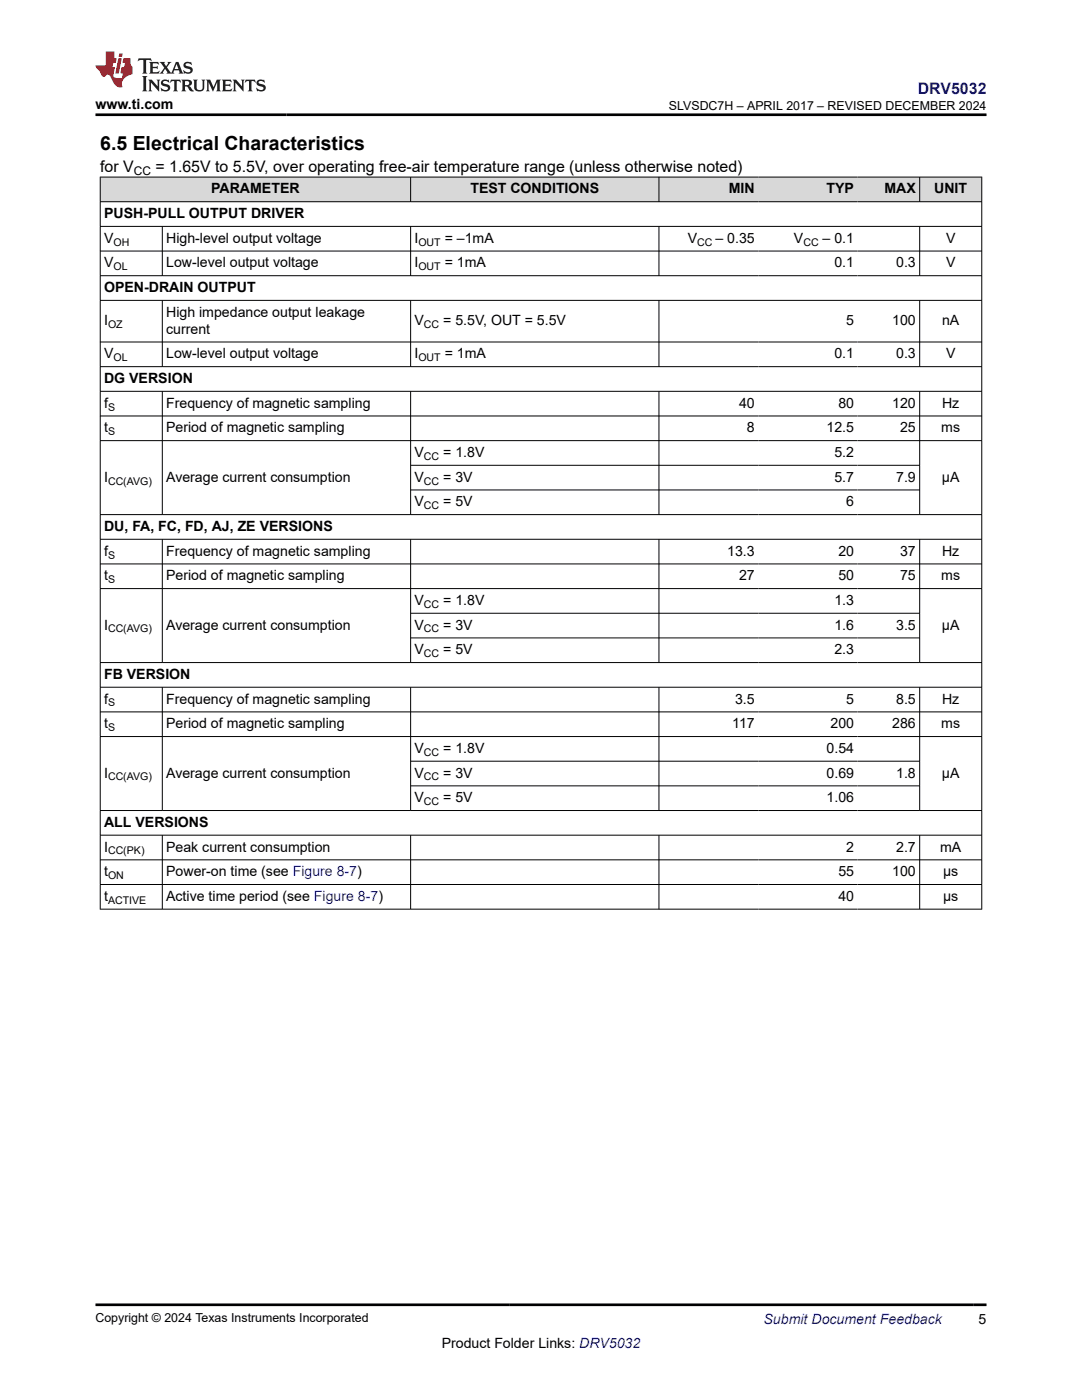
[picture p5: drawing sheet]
<svg xmlns="http://www.w3.org/2000/svg" width="216mm" height="279mm" viewBox="0 0 216 279" stroke-linecap="round" stroke-linejoin="round" font-family="sans-serif">
<defs><g id="words">
<text font-size="3.9" x="20" y="29.9">6.5 Electrical Characteristics</text>
<text font-size="3.2" fill="#00f" x="183.1" y="18.7">DRV5032</text>
<g font-size="3.2">
<text x="20" y="34.3">for V</text>
<text x="31" y="34.3">= 1.65V to 5.5V, over operating free-air temperature range (unless otherwise noted)</text>
</g>
<g font-size="2.8">
<text x="19" y="21.8">www.ti.com</text>
<text x="42.1" y="38.6">PARAMETER</text>
<text x="93.9" y="38.6">TEST CONDITIONS</text>
<text x="145.4" y="38.6">MIN</text>
<text x="164.9" y="38.6">TYP</text>
<text x="176.5" y="38.6">MAX</text>
<text x="186.4" y="38.6">UNIT</text>
<text x="20.8" y="43.5">PUSH-PULL OUTPUT DRIVER</text>
<text x="20.8" y="48.5">V</text>
<text x="20.8" y="53.4">V</text>
<text x="33.2" y="48.5">High-level output voltage</text>
<text x="33.2" y="53.4">Low-level output voltage</text>
<text x="82.7" y="48.5">I</text>
<text x="82.7" y="53.4">I</text>
<text x="88.7" y="48.5">= –1mA</text>
<text x="88.7" y="53.4">= 1mA</text>
<text x="137.2" y="48.5">V</text>
<text x="142.8" y="48.5">– 0.35</text>
<text x="158.4" y="48.5">V</text>
<text x="164.1" y="48.5">– 0.1</text>
<text x="166.5" y="53.4">0.1</text>
<text x="178.8" y="53.4">0.3</text>
<text x="188.8" y="48.5">V</text>
<text x="188.8" y="53.4">V</text>
<text x="20.8" y="58.3">OPEN-DRAIN OUTPUT</text>
<text x="20.8" y="64.9">I</text>
<text x="33.2" y="63.2">High impedance output leakage</text>
<text x="82.7" y="64.9">V</text>
<text x="88.4" y="64.9">= 5.5V, OUT = 5.5V</text>
<text x="168.9" y="64.9">5</text>
<text x="178" y="64.9">100</text>
<text x="188" y="64.9">nA</text>
<text x="20.8" y="71.5">V</text>
<text x="33.2" y="66.6">current</text>
<text x="33.2" y="71.5">Low-level output voltage</text>
<text x="82.7" y="71.5">I</text>
<text x="88.7" y="71.5">= 1mA</text>
<text x="166.5" y="71.5">0.1</text>
<text x="178.8" y="71.5">0.3</text>
<text x="188.8" y="71.5">V</text>
<text x="20.8" y="76.4">DG VERSION</text>
<text x="20.8" y="81.4">f</text>
<text x="33.2" y="81.4">Frequency of magnetic sampling</text>
<text x="147.5" y="81.4">40</text>
<text x="167.3" y="81.4">80</text>
<text x="178" y="81.4">120</text>
<text x="188" y="81.4">Hz</text>
<text x="20.8" y="86.3">t</text>
<text x="33.2" y="86.3">Period of magnetic sampling</text>
<text x="149" y="86.3">8</text>
<text x="164.9" y="86.3">12.5</text>
<text x="179.6" y="86.3">25</text>
<text x="187.8" y="86.3">ms</text>
<text x="82.7" y="91.2">V</text>
<text x="88.4" y="91.2">= 1.8V</text>
<text x="166.5" y="91.2">5.2</text>
<text x="20.8" y="96.1">I</text>
<text x="33.2" y="96.1">Average current consumption</text>
<text x="82.7" y="96.1">V</text>
<text x="82.7" y="101.1">V</text>
<text x="88.4" y="96.1">= 3V</text>
<text x="88.4" y="101.1">= 5V</text>
<text x="166.5" y="96.1">5.7</text>
<text x="168.9" y="101.1">6</text>
<text x="178.8" y="96.1">7.9</text>
<text x="188" y="96.1">µA</text>
<text x="20.8" y="106">DU, FA, FC, FD, AJ, ZE VERSIONS</text>
<text x="20.8" y="110.9">f</text>
<text x="33.2" y="110.9">Frequency of magnetic sampling</text>
<text x="145.1" y="110.9">13.3</text>
<text x="167.3" y="110.9">20</text>
<text x="179.6" y="110.9">37</text>
<text x="188" y="110.9">Hz</text>
<text x="20.8" y="115.8">t</text>
<text x="33.2" y="115.8">Period of magnetic sampling</text>
<text x="147.5" y="115.8">27</text>
<text x="167.3" y="115.8">50</text>
<text x="179.6" y="115.8">75</text>
<text x="187.8" y="115.8">ms</text>
<text x="20.8" y="125.7">I</text>
<text x="33.2" y="125.7">Average current consumption</text>
<text x="82.7" y="120.7">V</text>
<text x="82.7" y="125.7">V</text>
<text x="88.4" y="120.7">= 1.8V</text>
<text x="88.4" y="125.7">= 3V</text>
<text x="166.5" y="120.7">1.3</text>
<text x="166.5" y="125.7">1.6</text>
<text x="178.8" y="125.7">3.5</text>
<text x="188" y="125.7">µA</text>
<text x="82.7" y="130.6">V</text>
<text x="88.4" y="130.6">= 5V</text>
<text x="166.5" y="130.6">2.3</text>
<text x="20.8" y="135.5">FB VERSION</text>
<text x="20.8" y="140.4">f</text>
<text x="33.2" y="140.4">Frequency of magnetic sampling</text>
<text x="146.7" y="140.4">3.5</text>
<text x="168.9" y="140.4">5</text>
<text x="178.8" y="140.4">8.5</text>
<text x="188" y="140.4">Hz</text>
<text x="20.8" y="145.3">t</text>
<text x="33.2" y="145.3">Period of magnetic sampling</text>
<text x="146.1" y="145.3">117</text>
<text x="165.7" y="145.3">200</text>
<text x="178" y="145.3">286</text>
<text x="187.8" y="145.3">ms</text>
<text x="20.8" y="155.2">I</text>
<text x="33.2" y="155.2">Average current consumption</text>
<text x="82.7" y="150.3">V</text>
<text x="82.7" y="155.2">V</text>
<text x="88.4" y="150.3">= 1.8V</text>
<text x="88.4" y="155.2">= 3V</text>
<text x="164.9" y="150.3">0.54</text>
<text x="164.9" y="155.2">0.69</text>
<text x="178.8" y="155.2">1.8</text>
<text x="188" y="155.2">µA</text>
<text x="82.7" y="160.1">V</text>
<text x="88.4" y="160.1">= 5V</text>
<text x="164.9" y="160.1">1.06</text>
<text x="20.8" y="165">ALL VERSIONS</text>
<text x="20.8" y="170">I</text>
<text x="33.2" y="170">Peak current consumption</text>
<text x="168.9" y="170">2</text>
<text x="178.8" y="170">2.7</text>
<text x="187.6" y="170">mA</text>
<text x="20.8" y="174.9">t</text>
<text x="20.8" y="179.8">t</text>
<text x="33.2" y="174.9">Power-on time (see Figure 8-7)</text>
<text x="33.2" y="179.8">Active time period (see Figure 8-7)</text>
<text x="167.3" y="174.9">55</text>
<text x="167.3" y="179.8">40</text>
<text x="178" y="174.9">100</text>
<text x="188.2" y="174.9">µs</text>
<text x="188.2" y="179.8">µs</text>
<text x="88.1" y="269">Product Folder Links: DRV5032</text>
<text x="195.3" y="264.2">5</text>
</g>
<text font-size="2.8" fill="#00f" x="152.4" y="264.2">Submit Document Feedback</text>
<g font-size="2.5">
<text x="133.5" y="21.9">SLVSDC7H – APRIL 2017 – REVISED DECEMBER 2024</text>
<text x="19" y="263.9">Copyright © 2024 Texas Instruments Incorporated</text>
</g>
<text font-size="2.4" x="26.7" y="34.9">CC</text>
<g font-size="2.1">
<text x="22.6" y="49">OH</text>
<text x="22.6" y="53.9">OL</text>
<text x="83.5" y="49">OUT</text>
<text x="83.5" y="53.9">OUT</text>
<text x="139.1" y="49">CC</text>
<text x="160.3" y="49">CC</text>
<text x="21.6" y="65.5">OZ</text>
<text x="84.6" y="65.5">CC</text>
<text x="22.6" y="72.1">OL</text>
<text x="83.5" y="72.1">OUT</text>
<text x="21.6" y="81.9">S</text>
<text x="21.6" y="86.9">S</text>
<text x="84.6" y="91.8">CC</text>
<text x="21.6" y="96.7">CC(AVG)</text>
<text x="84.6" y="96.7">CC</text>
<text x="84.6" y="101.6">CC</text>
<text x="21.6" y="111.5">S</text>
<text x="21.6" y="116.4">S</text>
<text x="84.6" y="121.3">CC</text>
<text x="21.6" y="126.2">CC(AVG)</text>
<text x="84.6" y="126.2">CC</text>
<text x="84.6" y="131.1">CC</text>
<text x="21.6" y="141">S</text>
<text x="21.6" y="145.9">S</text>
<text x="21.6" y="155.8">CC(AVG)</text>
<text x="84.6" y="150.8">CC</text>
<text x="84.6" y="155.8">CC</text>
<text x="84.6" y="160.7">CC</text>
<text x="21.6" y="170.5">CC(PK)</text>
<text x="21.6" y="175.4">ON</text>
<text x="21.6" y="180.4">ACTIVE</text>
</g>
</g></defs>
<g fill="#d8d8d8">
<path d="M20 35.3h175.9v5h-175.9z" fill-rule="evenodd"/>
<path d="M20.1 35.4h61.8v4.8h-61.8z" fill-rule="evenodd"/>
<path d="M82 35.4h49.4v4.8h-49.4z" fill-rule="evenodd"/>
<path d="M131.5 35.4h19.8v4.8h-19.8z" fill-rule="evenodd"/>
<path d="M151.3 35.4h19.8v4.8h-19.8z" fill-rule="evenodd"/>
<path d="M171.1 35.4h12.4v4.8h-12.4z" fill-rule="evenodd"/>
<path d="M183.6 35.4h12.2v4.8h-12.2z" fill-rule="evenodd"/>
</g>
<g fill="none" stroke="#000" stroke-width=".2">
<path d="M19.9 35.3h176.1M20 35.3v146.2M81.9 35.3v5M131.5 35.3v5M183.5 35.3v5M195.9 35.3v146.2M19.9 40.3h176.1M19.9 45.2h176.1M19.9 50.1h176.1M19.9 55h176.1M19.9 59.9h176.1M32.4 45.2v9.9"/>
<path d="M32.4 59.9v13.3M81.9 45.2v9.9M81.9 59.9v13.3M131.5 45.2v9.9M131.5 59.9v13.3M183.5 45.2v9.9M183.5 59.9v13.3M19.9 68.3h176.1M19.9 73.2h176.1M19.9 78.1h176.1M32.4 78.1v24.7M81.9 78.1v24.7"/>
<path d="M131.5 78.1v24.7M183.5 78.1v24.7M19.9 83h176.1M19.9 87.9h176.1M81.9 92.9h101.7M81.9 97.8h101.7M19.9 102.7h176.1M19.9 107.6h176.1M19.9 112.5h176.1M19.9 117.5h176.1M32.4 107.6v24.7M81.9 107.6v24.7"/>
<path d="M131.5 107.6v24.7M183.5 107.6v24.7M19.9 132.2h176.1M19.9 137.2h176.1M32.4 137.2v24.6M81.9 137.2v24.6M81.9 122.4h101.7M81.9 127.3h101.7M131.5 137.2v24.6M183.5 137.2v24.6M19.9 142.1h176.1M19.9 147h176.1"/>
<path d="M81.9 151.9h101.7M81.9 156.8h101.7M19.9 161.8h176.1M19.9 166.7h176.1M19.9 171.6h176.1M19.9 176.5h176.1M32.4 166.7v14.8M81.9 166.7v14.8M131.5 166.7v14.8M183.5 166.7v14.8M19.9 181.4h176.1"/>
</g>
<path d="M27.7 11.6l-.2 .6 .5-.2h.6v.1v2.2l-.2 .4h1l-.2-.4v-2.2v-.1h.5l.5 .2-.1-.6zM29.8 12.4l.2 .3v1.6l-.2 .4h1.9l.1-.6a1.08 1.08 0 0 1-1.3 .2v-.7h.6l.4 .2v-.7l-.4 .2h-.6v-.5l.2-.2a1 1 0 0 1 1 .3l-.1-.5zM31.8 12.4l1 1.1-1 1.2h.9l-.2-.2 .4-.8 .5 .8-.2 .2h1.6l-.2-.2 .1-.5h1l.1 .5-.1 .2h.9l-.2-.4-.8-1.9h-.5l-1 2.1-.8-1.1 .9-1h-.8l.2 .2-.5 .6-.3-.6 .1-.2zM35.2 12.8l.4 1h-.8zM36.8 12.5a.65 .65 0 0 0-.2 .7 .65 .65 0 0 0 .6 .5l.7 .1 .1 .3a.79 .79 0 0 1-.7 .4 .79 .79 0 0 1-.7-.5l.1 .7 .2-.1a.93 .93 0 0 0 1.1 0 .93 .93 0 0 0 .4-.9 1.46 1.46 0 0 0-1.2-.6l-.1-.3a1.09 1.09 0 0 1 1.2 .2l-.2-.6-.1 .1-.6-.2zM28.4 15.2l.2 .4v2.2l-.2 .4h1l-.2-.4v-2.2l.2-.4zM29.6 15.9l.2 .4v1.5l-.2 .4h.8l-.3-.4v-1.3l1.7 1.8v-2l.2-.4h-.8l.2 .2 .1 1.1-1.2-1.3zM32.3 16a.65 .65 0 0 0-.2 .8 .65 .65 0 0 0 .7 .4l.6 .2 .1 .2a.79 .79 0 0 1-.7 .4 .79 .79 0 0 1-.7-.5l.1 .7 .2-.1a.93 .93 0 0 0 1.1 .1 .93 .93 0 0 0 .4-1 1.46 1.46 0 0 0-1.2-.5l-.1-.4a1.09 1.09 0 0 1 1.2 .2l-.2-.6-.1 .1-.6-.1zM34.1 15.9l-.1 .6a.63 .63 0 0 1 .7-.3l.1 1.6-.3 .4h1l-.2-.4v-1.6a.66 .66 0 0 1 .8 .3l-.1-.6zM36.2 15.9l.2 .4v1.5l-.2 .4h.9l-.2-.2v-.7h.5l.1 .2a.79 .79 0 0 0 1.2 .6l-1-.9a.61 .61 0 0 0 .6-.6 .61 .61 0 0 0-.5-.7zM36.9 16.2h.2a.47 .47 0 0 1 .5 .1 .47 .47 0 0 1 .1 .5l-.2 .1-.6 .1zM38.5 15.9l.2 .2a2.27 2.27 0 0 0 .4 2 1.04 1.04 0 0 0 1.7-.7v-1.3l.2-.2h-.8l.2 .4v1.1a.6 .6 0 0 1-.6 .6 .6 .6 0 0 1-.6-.6v-1.1l.3-.4zM41.1 15.9l.2 .4v1.5l-.2 .4h.7l-.2-.4v-1.4l.9 1.9 .8-1.9v1.4l-.2 .4h1l-.3-.4v-1.5l.3-.4h-.8l-.7 1.5-.7-1.5zM44.3 15.9l.2 .4v1.5l-.2 .4h1.9l.1-.6a1.09 1.09 0 0 1-1.3 .2v-.7h.6l.4 .2v-.6l-.4 .2h-.6v-.6l.2-.1a1.01 1.01 0 0 1 1 .3l-.1-.6zM46.4 15.9l.3 .4v1.5l-.3 .4h.8l-.2-.4v-1.3l1.6 1.8v-2l.2-.4h-.7l.2 .2v1.1l-1.2-1.3zM49 15.9l-.1 .6a.63 .63 0 0 1 .8-.3v1.6l-.3 .4h1l-.2-.4v-1.6a.66 .66 0 0 1 .8 .3l-.1-.6zM51.4 16a.65 .65 0 0 0-.2 .8 .65 .65 0 0 0 .6 .4l.6 .2 .2 .2a.79 .79 0 0 1-.8 .4 .79 .79 0 0 1-.6-.5l.1 .7 .2-.1a.93 .93 0 0 0 1 .1 .93 .93 0 0 0 .5-1 1.46 1.46 0 0 0-1.3-.5l-.1-.4a1.09 1.09 0 0 1 1.3 .2l-.2-.6-.2 .1-.5-.1z" fill="#231f20"/>
<path d="M21.1 10.3v2.7h-2.1l.1 .4 .9 1a.95 .95 0 0 0 .9 .9 .59 .59 0 0 1 .6-.4 .59 .59 0 0 1 .5 .3l.4 .8a1.59 1.59 0 0 0 2.1 1.4 1.61 1.61 0 0 1 1-2.3l1-.3-.1-1.5a1.59 1.59 0 0 1-.4-1.7h-1.4l-.2 .9h.5l-.1 .9h-.5l-.2 .9v.3l.4 .1-.2 .9h-.6a.73 .73 0 0 1-1.1-.7l.3-1.5h-.5l.2-.9h.5l.2-.9h-.5v-1.3zM23.6 11.6l-.6 3.1h.7l.6-3.1zM23.8 10.7l-.1 .6h.7l.1-.6z" fill="#ed1c24"/>
<path d="M19 22.9h177.8M19 260.4h177.8" fill="none" stroke="#000" stroke-width=".53"/>
<use href="#words"/>
</svg>
